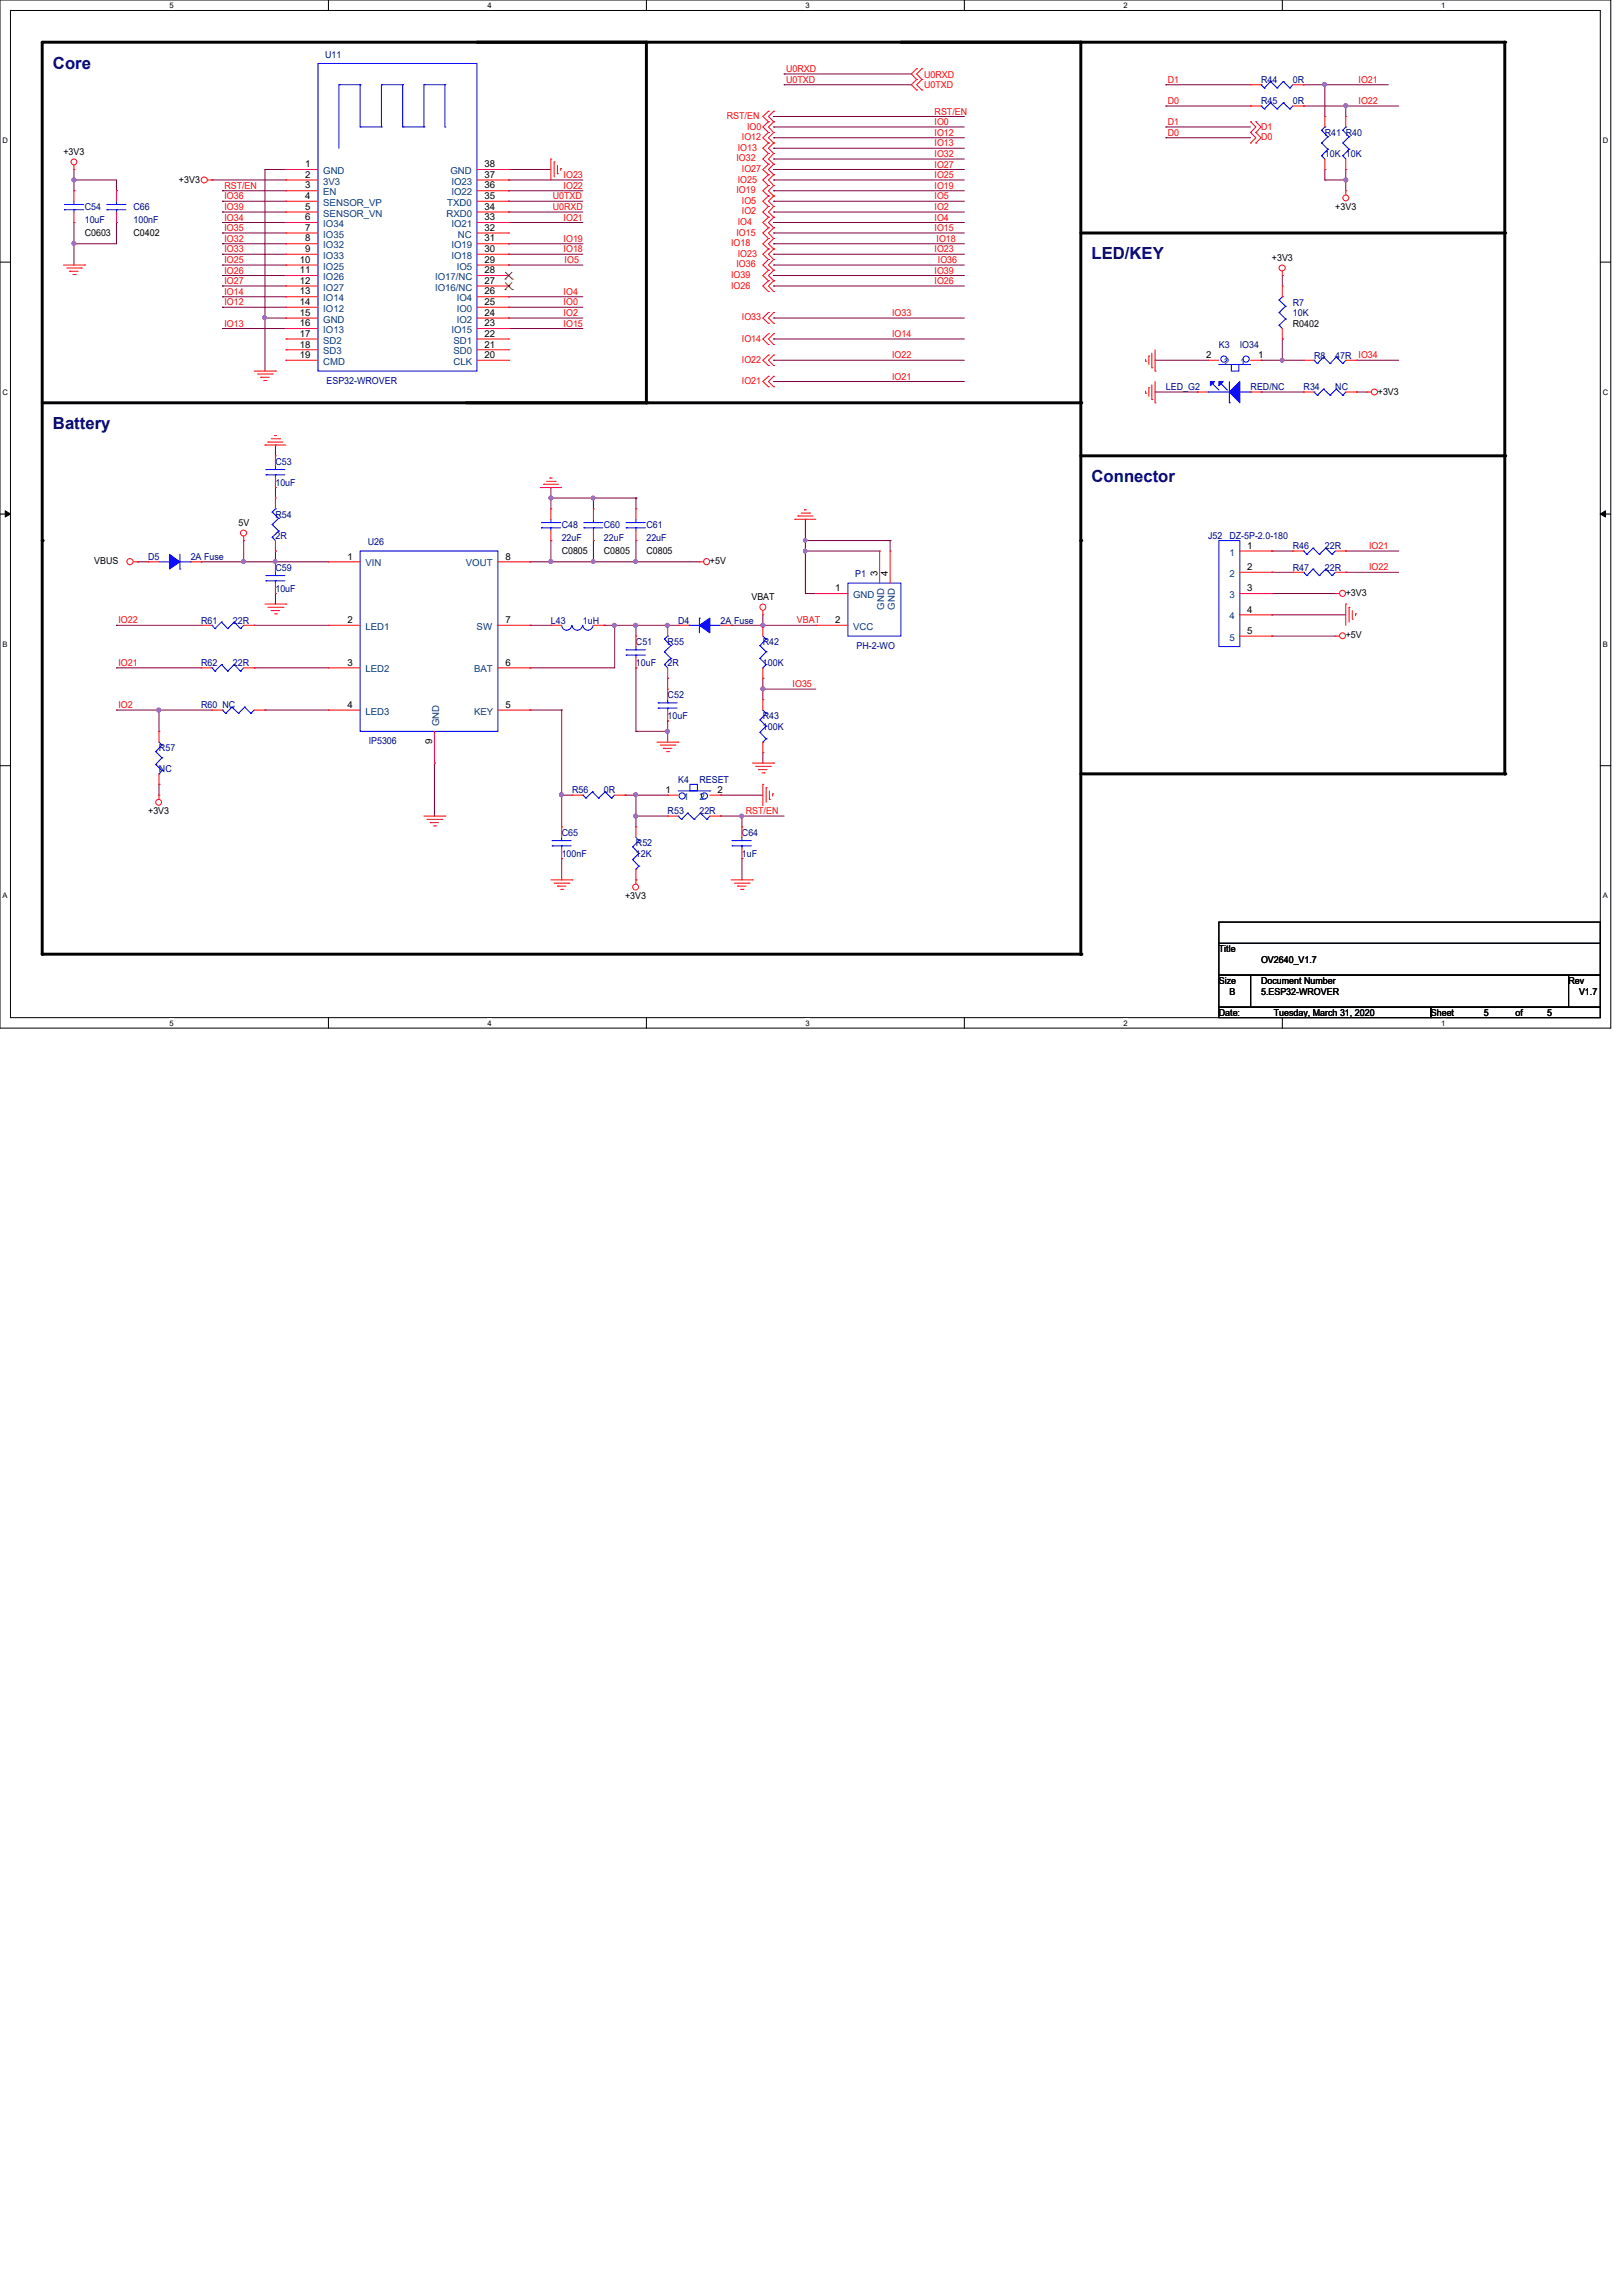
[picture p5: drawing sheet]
<svg xmlns="http://www.w3.org/2000/svg" width="210mm" height="297mm" viewBox="0 0 210 297" stroke-linecap="round" stroke-linejoin="round" font-family="sans-serif">
<defs><g id="words">
<g font-size="2.2" fill="#00007f">
<text x="6.9" y="8.9">Core</text>
<text x="141.3" y="33.6">LED/KEY</text>
<text x="6.9" y="55.5">Battery</text>
<text x="141.3" y="62.4">Connector</text>
</g>
<g font-size="1.2" fill="#00007f">
<text x="42.1" y="7.5">U11</text>
<text x="163.2" y="10.7">R44</text>
<text x="167.3" y="10.7">0R</text>
<text x="163.2" y="13.5">R45</text>
<text x="167.3" y="13.5">0R</text>
<text x="171.4" y="17.6">R41 R40</text>
<text x="171.4" y="20.3">10K 10K</text>
<text x="11" y="27.2">C54</text>
<text x="11" y="28.8">10uF</text>
<text x="17.3" y="27.2">C66</text>
<text x="17.3" y="28.8">100nF</text>
<text x="167.3" y="39.5">R7</text>
<text x="167.3" y="40.9">10K</text>
<text x="157.7" y="45">K3</text>
<text x="160.4" y="45">IO34</text>
<text x="170.1" y="46.4">R8</text>
<text x="172.8" y="46.4">47R</text>
<text x="42.2" y="49.7">ESP32-WROVER</text>
<text x="150.9" y="50.5">LED_G2</text>
<text x="161.8" y="50.5">RED/NC</text>
<text x="168.7" y="50.5">R34</text>
<text x="172.8" y="50.5">NC</text>
<text x="35.6" y="60.1">C53</text>
<text x="35.6" y="62.9">10uF</text>
<text x="35.6" y="67">R54</text>
<text x="35.6" y="69.7">2R</text>
<text x="47.6" y="70.5">U26</text>
<text x="72.7" y="68.3">C48</text>
<text x="72.7" y="70">22uF</text>
<text x="78.1" y="68.3">C60</text>
<text x="78.1" y="70">22uF</text>
<text x="83.7" y="68.3">C61</text>
<text x="83.7" y="70">22uF</text>
<text x="156.3" y="69.7">J52</text>
<text x="159.1" y="69.7">DZ-5P-2.0-180</text>
<text x="167.3" y="71.1">R46</text>
<text x="171.4" y="71.1">22R</text>
<text x="19.2" y="72.4">D5</text>
<text x="24.7" y="72.4">2A Fuse</text>
<text x="35.6" y="73.8">C59</text>
<text x="35.6" y="76.6">10uF</text>
<text x="110.7" y="74.6">P1</text>
<text x="167.3" y="73.8">R47</text>
<text x="171.4" y="73.8">22R</text>
<text x="26" y="80.7">R61</text>
<text x="30.1" y="80.7">22R</text>
<text x="71.3" y="80.7">L43</text>
<text x="75.4" y="80.7">1uH</text>
<text x="82.3" y="83.4">C51</text>
<text x="86.4" y="83.4">R55</text>
<text x="87.8" y="80.7">D4</text>
<text x="93.3" y="80.7">2A Fuse</text>
<text x="98.7" y="83.4">R42</text>
<text x="110.8" y="84">PH-2-WO</text>
<text x="26" y="86.1">R62</text>
<text x="30.1" y="86.1">22R</text>
<text x="82.3" y="86.1">10uF</text>
<text x="86.4" y="86.1">2R</text>
<text x="98.7" y="86.1">100K</text>
<text x="26" y="91.7">R60 NC</text>
<text x="86.4" y="90.3">C52</text>
<text x="86.4" y="93">10uF</text>
<text x="98.7" y="93">R43</text>
<text x="98.7" y="94.4">100K</text>
<text x="20.6" y="97.2">R57</text>
<text x="20.6" y="99.9">NC</text>
<text x="47.7" y="96.3">IP5306</text>
<text x="87.8" y="101.3">K4</text>
<text x="90.5" y="101.3">RESET</text>
<text x="74" y="102.6">R56</text>
<text x="78.1" y="102.6">0R</text>
<text x="86.4" y="105.4">R53</text>
<text x="90.5" y="105.4">22R</text>
<text x="72.7" y="108.1">C65</text>
<text x="72.7" y="110.9">100nF</text>
<text x="82.3" y="109.5">R52</text>
<text x="82.3" y="110.9">12K</text>
<text x="96" y="108.1">C64</text>
<text x="96" y="110.9">1uF</text>
</g>
<g font-size="1.2" fill="#f00">
<text x="101.7" y="10.7">U0TXD</text>
<text x="101.7" y="9.3">U0RXD</text>
<text x="119.6" y="10">U0RXD</text>
<text x="119.6" y="11.4">U0TXD</text>
<text x="151.1" y="10.7">D1</text>
<text x="175.8" y="10.7">IO21</text>
<text x="94.1" y="15.4">RST/EN</text>
<text x="96.7" y="16.8">IO0</text>
<text x="120.9" y="17.6">IO12</text>
<text x="120.9" y="16.2">IO0</text>
<text x="120.9" y="14.8">RST/EN</text>
<text x="151.1" y="13.5">D0</text>
<text x="151.1" y="16.2">D1</text>
<text x="151.1" y="17.6">D0</text>
<text x="163.2" y="16.8">D1</text>
<text x="175.8" y="13.5">IO22</text>
<text x="72.9" y="23">IO23</text>
<text x="95.3" y="20.9">IO32</text>
<text x="95.5" y="19.5">IO13</text>
<text x="95.5" y="23.6">IO25</text>
<text x="96" y="18.1">IO12</text>
<text x="96" y="22.3">IO27</text>
<text x="120.9" y="18.9">IO13</text>
<text x="120.9" y="23">IO25</text>
<text x="120.9" y="20.3">IO32</text>
<text x="120.9" y="21.7">IO27</text>
<text x="163.2" y="18.1">D0</text>
<text x="29" y="25.8">IO36</text>
<text x="29" y="24.4">RST/EN</text>
<text x="29" y="29.9">IO35</text>
<text x="29" y="28.5">IO34</text>
<text x="29" y="27.2">IO39</text>
<text x="71.5" y="27.2">U0RXD</text>
<text x="71.5" y="25.8">U0TXD</text>
<text x="72.9" y="28.5">IO21</text>
<text x="72.9" y="24.4">IO22</text>
<text x="95.3" y="25">IO19</text>
<text x="95.5" y="29.1">IO4</text>
<text x="96" y="27.7">IO2</text>
<text x="96" y="26.4">IO5</text>
<text x="120.9" y="28.5">IO4</text>
<text x="120.9" y="27.2">IO2</text>
<text x="120.9" y="29.9">IO15</text>
<text x="120.9" y="25.8">IO5</text>
<text x="120.9" y="24.4">IO19</text>
<text x="29" y="35.4">IO26</text>
<text x="29" y="34">IO25</text>
<text x="29" y="32.6">IO33</text>
<text x="29" y="31.3">IO32</text>
<text x="72.9" y="31.3">IO19</text>
<text x="72.9" y="32.6">IO18</text>
<text x="73.1" y="34">IO5</text>
<text x="94.6" y="31.8">IO18</text>
<text x="94.6" y="36">IO39</text>
<text x="95.3" y="30.5">IO15</text>
<text x="95.3" y="34.6">IO36</text>
<text x="95.5" y="33.2">IO23</text>
<text x="120.9" y="32.6">IO23</text>
<text x="120.9" y="35.4">IO39</text>
<text x="121.2" y="31.3">IO18</text>
<text x="121.4" y="34">IO36</text>
<text x="29" y="36.7">IO27</text>
<text x="29" y="38.1">IO14</text>
<text x="29" y="39.5">IO12</text>
<text x="72.9" y="39.5">IO0</text>
<text x="72.9" y="38.1">IO4</text>
<text x="72.9" y="40.9">IO2</text>
<text x="94.6" y="37.3">IO26</text>
<text x="96" y="41.4">IO33</text>
<text x="115.4" y="40.9">IO33</text>
<text x="120.9" y="36.7">IO26</text>
<text x="29" y="42.2">IO13</text>
<text x="72.9" y="42.2">IO15</text>
<text x="96" y="44.2">IO14</text>
<text x="96" y="46.9">IO22</text>
<text x="115.4" y="43.6">IO14</text>
<text x="115.4" y="46.4">IO22</text>
<text x="175.8" y="46.4">IO34</text>
<text x="96" y="49.7">IO21</text>
<text x="115.4" y="49.1">IO21</text>
<text x="177.2" y="71">IO21</text>
<text x="177.2" y="73.8">IO22</text>
<text x="15.3" y="80.6">IO22</text>
<text x="103.1" y="80.6">VBAT</text>
<text x="15.3" y="86.1">IO21</text>
<text x="102.6" y="88.9">IO35</text>
<text x="15.3" y="91.6">IO2</text>
<text x="96.5" y="105.3">RST/EN</text>
</g>
<g font-size="1.2">
<text x="8.2" y="20.1">+3V3</text>
<text x="23.2" y="23.6">+3V3</text>
<text x="39.5" y="21.6">1</text>
<text x="39.5" y="23">2</text>
<text x="62.7" y="21.6">38</text>
<text x="62.7" y="23">37</text>
<text x="39.5" y="24.4">3</text>
<text x="39.5" y="25.7">4</text>
<text x="39.5" y="27.1">5</text>
<text x="39.5" y="28.5">6</text>
<text x="39.5" y="29.8">7</text>
<text x="62.7" y="24.4">36</text>
<text x="62.7" y="25.7">35</text>
<text x="62.7" y="27.1">34</text>
<text x="62.7" y="28.5">33</text>
<text x="62.7" y="29.8">32</text>
<text x="172.8" y="27.2">+3V3</text>
<text x="11" y="30.5">C0603</text>
<text x="17.3" y="30.5">C0402</text>
<text x="38.8" y="34">10</text>
<text x="38.8" y="35.3">11</text>
<text x="39.5" y="31.2">8</text>
<text x="39.5" y="32.6">9</text>
<text x="62.7" y="31.2">31</text>
<text x="62.7" y="32.6">30</text>
<text x="62.7" y="34">29</text>
<text x="62.7" y="35.3">28</text>
<text x="164.6" y="33.8">+3V3</text>
<text x="38.8" y="36.7">12</text>
<text x="38.8" y="38.1">13</text>
<text x="38.8" y="39.5">14</text>
<text x="38.8" y="40.9">15</text>
<text x="62.7" y="36.7">27</text>
<text x="62.7" y="38.1">26</text>
<text x="62.7" y="39.5">25</text>
<text x="62.7" y="40.9">24</text>
<text x="38.8" y="42.2">16</text>
<text x="38.8" y="43.6">17</text>
<text x="38.8" y="45">18</text>
<text x="38.8" y="46.3">19</text>
<text x="62.7" y="43.6">22</text>
<text x="62.7" y="45">21</text>
<text x="62.7" y="46.3">20</text>
<text x="62.7" y="42.2">23</text>
<text x="156.1" y="46.3">2</text>
<text x="162.8" y="46.3">1</text>
<text x="167.3" y="42.3">R0402</text>
<text x="178.3" y="51.1">+3V3</text>
<text x="30.9" y="68.1">5V</text>
<text x="72.7" y="71.6">C0805</text>
<text x="78.1" y="71.6">C0805</text>
<text x="83.7" y="71.6">C0805</text>
<text x="161.4" y="71">1</text>
<text x="12.2" y="73">VBUS</text>
<text x="45" y="72.4">1</text>
<text x="65.4" y="72.4">8</text>
<text x="91.9" y="73">+5V</text>
<text x="97.2" y="77.7">VBAT</text>
<text x="108.1" y="76.5">1</text>
<text x="113.5" y="74.5" transform="rotate(-90 113.5 74.5)">3</text>
<text x="114.9" y="74.5" transform="rotate(-90 114.9 74.5)">4</text>
<text x="161.4" y="73.7">2</text>
<text x="161.4" y="76.5">3</text>
<text x="174.2" y="77.1">+3V3</text>
<text x="45" y="80.6">2</text>
<text x="65.4" y="80.6">7</text>
<text x="108.1" y="80.6">2</text>
<text x="161.4" y="79.2">4</text>
<text x="161.4" y="82">5</text>
<text x="174.2" y="82.6">+5V</text>
<text x="45" y="86.1">3</text>
<text x="65.4" y="86.1">6</text>
<text x="45" y="91.6">4</text>
<text x="65.4" y="91.6">5</text>
<text x="55.9" y="96.3" transform="rotate(-90 55.9 96.3)">9</text>
<text x="19.2" y="105.4">+3V3</text>
<text x="86.1" y="102.6">1</text>
<text x="92.8" y="102.6">2</text>
<text x="80.9" y="116.3">+3V3</text>
<text x="157.7" y="123.2">Title</text>
<text x="163.2" y="124.6">OV2640_V1.7</text>
<text x="157.7" y="127.3">Size</text>
<text x="157.7" y="131.4">Date:</text>
<text x="159.1" y="128.7">B</text>
<text x="163.2" y="127.3">Document Number</text>
<text x="163.2" y="128.7">5.ESP32-WROVER</text>
<text x="164.8" y="131.4">Tuesday, March 31, 2020</text>
<text x="185.2" y="131.4">Sheet</text>
<text x="192" y="131.4">5</text>
<text x="196.1" y="131.4">of</text>
<text x="200.2" y="131.4">5</text>
<text x="203" y="127.3">Rev</text>
<text x="204.3" y="128.7">V1.7</text>
</g>
<g font-size="1.2" fill="#003f7f">
<text x="41.8" y="22.5">GND</text>
<text x="41.8" y="23.9">3V3</text>
<text x="58.3" y="22.5">GND</text>
<text x="58.4" y="23.9">IO23</text>
<text x="41.8" y="25.3">EN</text>
<text x="41.8" y="26.6">SENSOR_VP</text>
<text x="41.8" y="28">SENSOR_VN</text>
<text x="41.8" y="29.4">IO34</text>
<text x="57.8" y="28">RXD0</text>
<text x="57.9" y="26.6">TXD0</text>
<text x="58.4" y="25.3">IO22</text>
<text x="58.4" y="29.4">IO21</text>
<text x="41.8" y="30.7">IO35</text>
<text x="41.8" y="32.1">IO32</text>
<text x="41.8" y="33.5">IO33</text>
<text x="41.8" y="34.9">IO25</text>
<text x="58.4" y="32.1">IO19</text>
<text x="58.4" y="33.5">IO18</text>
<text x="59.1" y="34.9">IO5</text>
<text x="59.3" y="30.7">NC</text>
<text x="41.8" y="36.2">IO26</text>
<text x="41.8" y="37.6">IO27</text>
<text x="41.8" y="39">IO14</text>
<text x="41.8" y="40.3">IO12</text>
<text x="41.8" y="41.7">GND</text>
<text x="56.3" y="36.2">IO17/NC</text>
<text x="56.3" y="37.6">IO16/NC</text>
<text x="59.1" y="39">IO4</text>
<text x="59.1" y="40.3">IO0</text>
<text x="59.1" y="41.7">IO2</text>
<text x="41.8" y="43.1">IO13</text>
<text x="41.8" y="44.5">SD2</text>
<text x="41.8" y="45.8">SD3</text>
<text x="41.8" y="47.2">CMD</text>
<text x="58.4" y="43.1">IO15</text>
<text x="58.7" y="44.5">SD1</text>
<text x="58.7" y="45.8">SD0</text>
<text x="58.7" y="47.2">CLK</text>
<text x="158.4" y="47.2">2</text>
<text x="160.5" y="47.2">1</text>
<text x="159.1" y="71.9">1</text>
<text x="47.3" y="73.3">VIN</text>
<text x="60.3" y="73.3">VOUT</text>
<text x="110.4" y="77.4">GND</text>
<text x="159.1" y="74.6">2</text>
<text x="159.1" y="77.4">3</text>
<text x="47.3" y="81.5">LED1</text>
<text x="61.7" y="81.5">SW</text>
<text x="110.4" y="81.5">VCC</text>
<text x="114.4" y="78.9" transform="rotate(-90 114.4 78.9)">GND</text>
<text x="115.8" y="78.9" transform="rotate(-90 115.8 78.9)">GND</text>
<text x="159.1" y="80.1">4</text>
<text x="159.1" y="82.9">5</text>
<text x="47.3" y="87">LED2</text>
<text x="61.3" y="87">BAT</text>
<text x="47.3" y="92.5">LED3</text>
<text x="56.8" y="93.9" transform="rotate(-90 56.8 93.9)">GND</text>
<text x="61.3" y="92.5">KEY</text>
<text x="88.4" y="103.5">1</text>
<text x="90.5" y="103.5">2</text>
</g>
<g font-size="1">
<text x="21.9" y="1">5</text>
<text x="63.1" y="1">4</text>
<text x="104.2" y="1">3</text>
<text x="145.4" y="1">2</text>
<text x="186.5" y="1">1</text>
<text x=".3" y="18.5">D</text>
<text x="207.4" y="18.5">D</text>
<text x=".3" y="51.1">C</text>
<text x="207.4" y="51.1">C</text>
<text x=".3" y="83.7">B</text>
<text x="207.4" y="83.7">B</text>
<text x=".3" y="116.2">A</text>
<text x="207.4" y="116.2">A</text>
<text x="21.9" y="132.7">5</text>
<text x="63.1" y="132.7">4</text>
<text x="104.2" y="132.7">3</text>
<text x="145.4" y="132.7">2</text>
<text x="186.5" y="132.7">1</text>
</g>
</g></defs>
<path d="M0 0h208.4v133h-208.4zM1.4 1.4h205.7v130.3h-205.7z" fill="none" stroke="#000" stroke-width=".13"/>
<g fill="#fff">
<path d="M21.9 .1h.6v1.1h-.6z"/>
<path d="M21.9 131.8h.6v1.1h-.6z"/>
</g>
<path d="M42.5 0v1.4M42.5 131.7v1.3" fill="none" stroke="#000" stroke-width=".13"/>
<g fill="#fff">
<path d="M63.1 .1h.5v1.1h-.5z"/>
<path d="M63.1 131.8h.5v1.1h-.5z"/>
</g>
<path d="M83.7 0v1.4M83.7 131.7v1.3" fill="none" stroke="#000" stroke-width=".13"/>
<g fill="#fff">
<path d="M104.2 .1h.6v1.1h-.6z"/>
<path d="M104.2 131.8h.6v1.1h-.6z"/>
</g>
<path d="M124.8 0v1.4M124.8 131.7v1.3" fill="none" stroke="#000" stroke-width=".13"/>
<g fill="#fff">
<path d="M145.4 .1h.5v1.1h-.5z"/>
<path d="M145.4 131.8h.5v1.1h-.5z"/>
</g>
<path d="M165.9 0v1.4M165.9 131.7v1.3" fill="none" stroke="#000" stroke-width=".13"/>
<g fill="#fff">
<path d="M186.5 .1h.6v1.1h-.6z"/>
<path d="M186.5 131.8h.6v1.1h-.6z"/>
<path d="M.3 17.6h.8v1.1h-.8z"/>
<path d="M207.4 17.6h.8v1.1h-.8z"/>
<path d="M.3 50.2h.8v1.1h-.8z"/>
<path d="M207.4 50.2h.8v1.1h-.8z"/>
</g>
<path d="M0 33.9h1.4M207.1 33.9h1.3" fill="none" stroke="#000" stroke-width=".13"/>
<g fill="#fff">
<path d="M.3 82.8h.7v1.1h-.7z"/>
<path d="M207.4 82.8h.7v1.1h-.7z"/>
</g>
<path d="M0 66.5h1.4M.7 66.1l.7 .4-.7 .4zM207.1 66.5l.7-.4v.8zM207.1 66.5h1.3" fill="none" stroke="#000" stroke-width=".13"/>
<path d="M.7 66.1l.7 .4-.7 .4zM207.1 66.5l.7-.4v.8z" fill="#000"/>
<g fill="#fff">
<path d="M.3 115.3h.7v1.1h-.7z"/>
<path d="M207.4 115.3h.7v1.1h-.7z"/>
</g>
<path d="M0 99.1h1.4M207.1 99.1h1.3" fill="none" stroke="#000" stroke-width=".13"/>
<path d="M83.7 5.5v46.6M139.9 5.5v117.9h-134.4v-117.9h189.2v94.6h-54.8M139.9 30.1h54.8M5.5 52.1h134.4M139.9 59h54.8" fill="none" stroke="#000" stroke-width=".38"/>
<g fill="#000">
<circle cx="83.7" cy="5.5" r=".19"/>
<circle cx="139.9" cy="5.5" r=".19"/>
<circle cx="194.7" cy="5.5" r=".19"/>
<circle cx="194.7" cy="30.1" r=".19"/>
<circle cx="83.7" cy="52.1" r=".19"/>
<circle cx="139.9" cy="52.1" r=".19"/>
<circle cx="194.7" cy="59" r=".19"/>
<circle cx="5.5" cy="69.9" r=".19"/>
<circle cx="139.9" cy="69.9" r=".19"/>
<circle cx="194.7" cy="100.1" r=".19"/>
<circle cx="5.5" cy="123.4" r=".19"/>
<circle cx="139.9" cy="123.4" r=".19"/>
</g>
<g fill="none" stroke="#7f003f" stroke-width=".13">
<path d="M101.5 11h.1M101.5 9.6h.1M101.5 11h16.4M101.5 9.6h16.4M165.9 35.6h.1M165.9 35.6v1.4M163.2 46.6h.1M163.2 46.6h5.5M165.9 43.9h.1M165.9 46.6h.1M165.9 43.9v2.7M175.6 46.6h.1"/>
<path d="M175.6 46.6h5.4"/>
</g>
<path d="M165.8 46.4h.1l.2 .1v.3l-.2 .1-.1-.1z" fill-rule="evenodd" fill="#f0f"/>
<path d="M165.8 46.4h.1l.2 .1v.3l-.2 .1-.1-.1z" fill="none" stroke="#f0f" stroke-width=".13"/>
<path d="M149.5 46.6h.1M149.5 46.6h6.8M98.7 80.9h.1M98.7 80.9h6.9" fill="none" stroke="#7f003f" stroke-width=".13"/>
<circle cx="98.7" cy="80.9" r=".26" fill="#f0f"/>
<circle cx="98.7" cy="80.9" r=".26" fill="none" stroke="#f0f" stroke-width=".13"/>
<path d="M86.4 80.9h.1M86.4 80.9h1.4M94.6 80.9h.1M94.6 80.9h4.1" fill="none" stroke="#7f003f" stroke-width=".13"/>
<circle cx="86.4" cy="80.9" r=".26" fill="#f0f"/>
<circle cx="86.4" cy="80.9" r=".26" fill="none" stroke="#f0f" stroke-width=".13"/>
<path d="M82.3 105.6h.1M82.3 105.6h4.1" fill="none" stroke="#7f003f" stroke-width=".13"/>
<circle cx="82.3" cy="105.6" r=".26" fill="#f0f"/>
<circle cx="82.3" cy="105.6" r=".26" fill="none" stroke="#f0f" stroke-width=".13"/>
<path d="M82.3 102.9h.1M82.3 102.9v2.7M82.3 102.9h4.1" fill="none" stroke="#7f003f" stroke-width=".13"/>
<circle cx="82.3" cy="102.8" r=".26" fill="#f0f"/>
<circle cx="82.3" cy="102.8" r=".26" fill="none" stroke="#f0f" stroke-width=".13"/>
<path d="M82.3 105.6h.1M82.3 105.6v1.4M96 105.6h.1M96 105.6h5.5" fill="none" stroke="#7f003f" stroke-width=".13"/>
<circle cx="96" cy="105.6" r=".26" fill="#f0f"/>
<circle cx="96" cy="105.6" r=".26" fill="none" stroke="#f0f" stroke-width=".13"/>
<path d="M72.7 111.1h.1M72.7 102.9h.1M72.7 102.9v4.1M72.7 111.1v2.7" fill="none" stroke="#7f003f" stroke-width=".13"/>
<circle cx="72.6" cy="102.8" r=".26" fill="#f0f"/>
<circle cx="72.6" cy="102.8" r=".26" fill="none" stroke="#f0f" stroke-width=".13"/>
<g fill="none" stroke="#7f003f" stroke-width=".13">
<path d="M35.6 76.8h.1M35.6 76.8v1.3M68.6 72.7h.1M71.3 69.9h.1M71.3 64.4h.1M71.3 63.1h.1M71.3 69.9v2.8h-2.7M71.3 63.1v2.7M76.8 69.9h.1M76.8 64.4h.1M76.8 64.4v1.4M76.8 69.9v2.8"/>
<path d="M56.2 98.7h.1M56.2 98.7v6.9M68.6 80.9h.1M68.6 86.4h.1M68.6 80.9h2.7M79.5 80.9h.1M79.5 80.9h2.8M79.5 80.9v5.5h-10.9M82.3 80.9h.1M82.3 86.4h.1M82.3 80.9v1.4M82.3 86.4v8.2"/>
<path d="M86.4 94.6h.1M86.4 87.8h.1M86.4 87.8v1.4M86.4 94.6v1.4"/>
</g>
<circle cx="79.5" cy="80.9" r=".26" fill="#f0f"/>
<circle cx="79.5" cy="80.9" r=".26" fill="none" stroke="#f0f" stroke-width=".13"/>
<path d="M35.6 72.7h.1M35.6 72.7h6.9M68.6 91.9h.1M68.6 91.9h4.1M72.7 91.9h.1M72.7 91.9v11M78.1 80.9h.1M78.1 80.9h1.4M72.7 102.9h.1M72.7 102.9h1.3M93.3 102.9h.1M93.3 102.9h5.4" fill="none" stroke="#7f003f" stroke-width=".13"/>
<path d="M35.4 72.5l.2-.1 .2 .1v.3l-.2 .1-.2-.1z" fill-rule="evenodd" fill="#f0f"/>
<path d="M35.4 72.5l.2-.1 .2 .1v.3l-.2 .1-.2-.1z" fill="none" stroke="#f0f" stroke-width=".13"/>
<path d="M86.4 93.3h.1M86.4 93.3v1.3" fill="none" stroke="#7f003f" stroke-width=".13"/>
<circle cx="86.4" cy="94.6" r=".26" fill="#f0f"/>
<circle cx="86.4" cy="94.6" r=".26" fill="none" stroke="#f0f" stroke-width=".13"/>
<path d="M71.3 72.7h.1M71.3 72.7h5.5" fill="none" stroke="#7f003f" stroke-width=".13"/>
<circle cx="71.3" cy="72.6" r=".26" fill="#f0f"/>
<circle cx="71.3" cy="72.6" r=".26" fill="none" stroke="#f0f" stroke-width=".13"/>
<path d="M82.3 72.7h.1M82.3 72.7h8.2" fill="none" stroke="#7f003f" stroke-width=".13"/>
<circle cx="82.3" cy="72.6" r=".26" fill="#f0f"/>
<circle cx="82.3" cy="72.6" r=".26" fill="none" stroke="#f0f" stroke-width=".13"/>
<path d="M98.7 89.2h.1M98.7 89.2v1.3M98.7 89.2h6.9" fill="none" stroke="#7f003f" stroke-width=".13"/>
<circle cx="98.7" cy="89.1" r=".26" fill="#f0f"/>
<circle cx="98.7" cy="89.1" r=".26" fill="none" stroke="#f0f" stroke-width=".13"/>
<g fill="none" stroke="#7f003f" stroke-width=".13">
<path d="M149.5 50.7h.1M149.5 50.7h5.5M163.2 50.7h.1M163.2 50.7h5.5M175.6 50.7h.1M175.6 50.7h1.3M82.3 69.9h.1M82.3 69.9v2.8M104.2 71.3h.1M104.2 69.9h.1M104.2 71.3h9.6M104.2 69.9v1.4"/>
<path d="M104.2 69.9h11M115.2 69.9h.1M115.2 69.9v1.4M98.7 97.4h.1M98.7 97.4v1.3"/>
</g>
<path d="M104 69.7h.4v.2v.2h-.2h-.2z" fill-rule="evenodd" fill="#f0f"/>
<path d="M104 69.7h.4v.2v.2h-.2h-.2z" fill="none" stroke="#f0f" stroke-width=".13"/>
<path d="M104.2 67.2h.1M104.2 76.8h.1M104.2 71.3h.1M104.2 67.2v2.7M104.2 71.3v5.5M104.2 76.8h1.4" fill="none" stroke="#7f003f" stroke-width=".13"/>
<path d="M104 71.1l.2-.1 .2 .1v.4h-.2h-.2z" fill-rule="evenodd" fill="#f0f"/>
<path d="M104 71.1l.2-.1 .2 .1v.4h-.2h-.2z" fill="none" stroke="#f0f" stroke-width=".13"/>
<g fill="none" stroke="#7f003f" stroke-width=".13">
<path d="M17.8 72.7h.1M17.8 72.7h1.4M26 72.7h.1M31.5 69.9h.1M31.5 69.9v2.8h-5.5M76.8 72.7h.1M76.8 72.7h5.5M80.9 102.9h.1M80.9 102.9h1.4M93.3 105.6h.1M93.3 105.6h2.7M96 105.6h.1"/>
<path d="M96 111.1h.1M96 105.6v1.4M96 111.1v2.7"/>
</g>
<path d="M76.6 72.5l.2-.1 .2 .1-.1 .3-.1 .1-.2-.1z" fill-rule="evenodd" fill="#f0f"/>
<path d="M76.6 72.5l.2-.1 .2 .1-.1 .3-.1 .1-.2-.1z" fill="none" stroke="#f0f" stroke-width=".13"/>
<path d="M82.3 80.9h.1M82.3 80.9h4.1" fill="none" stroke="#7f003f" stroke-width=".13"/>
<circle cx="82.3" cy="80.9" r=".26" fill="#f0f"/>
<circle cx="82.3" cy="80.9" r=".26" fill="none" stroke="#f0f" stroke-width=".13"/>
<path d="M65.8 21.9h.1M65.8 21.9h5.5M34.3 41.1h.1M34.3 41.1h2.7M82.3 64.4h.1M82.3 64.4v1.4" fill="none" stroke="#7f003f" stroke-width=".13"/>
<circle cx="34.2" cy="41.1" r=".26" fill="#f0f"/>
<circle cx="34.2" cy="41.1" r=".26" fill="none" stroke="#f0f" stroke-width=".13"/>
<g fill="none" stroke="#7f003f" stroke-width=".13">
<path d="M27.4 23.3h.1M27.4 23.3h9.6M28.8 26h.1M28.8 24.7h.1M28.8 37h.1M28.8 35.6h.1M28.8 34.3h.1M28.8 30.1h.1M28.8 28.8h.1M28.8 38.4h.1M28.8 26h8.2M28.8 24.7h8.2"/>
<path d="M28.8 28.8h8.2M28.8 37h8.2M28.8 35.6h8.2M28.8 34.3h8.2M28.8 38.4h8.2M28.8 30.1h8.2M34.3 21.9h.1M34.3 21.9h2.7M65.8 28.8h.1M65.8 24.7h.1M65.8 31.5h.1M65.8 39.8h.1"/>
<path d="M65.8 38.4h.1M65.8 32.9h.1M65.8 23.3h.1M65.8 34.3h.1M65.8 27.4h.1M65.8 26h.1M65.8 23.3h9.6M65.8 26h9.6M65.8 24.7h9.6M65.8 28.8h9.6M65.8 34.3h9.6M65.8 31.5h9.6"/>
<path d="M65.8 39.8h9.6M65.8 38.4h9.6M65.8 32.9h9.6M65.8 27.4h9.6M171.4 21.9h.1M171.4 23.3h.1M171.4 23.3h2.8M171.4 21.9v1.4M174.2 23.3h.1M174.2 23.3v1.4M28.8 42.5h.1M28.8 42.5h8.2"/>
<path d="M65.8 42.5h.1M65.8 41.1h.1M65.8 42.5h9.6M65.8 41.1h9.6M100.1 41.1h.1M100.1 43.9h.1M100.1 41.1h24.7M100.1 43.9h24.7"/>
</g>
<circle cx="174.2" cy="23.3" r=".26" fill="#f0f"/>
<circle cx="174.2" cy="23.3" r=".26" fill="none" stroke="#f0f" stroke-width=".13"/>
<path d="M168.7 13.7h.1M168.7 13.7h5.5M171.4 11h.1M171.4 11v4.1M174.2 13.7h.1M174.2 13.7v1.4M174.2 21.9h.1M174.2 21.9v1.4" fill="none" stroke="#7f003f" stroke-width=".13"/>
<circle cx="171.4" cy="10.9" r=".26" fill="#f0f"/>
<circle cx="171.4" cy="10.9" r=".26" fill="none" stroke="#f0f" stroke-width=".13"/>
<path d="M171.4 11h.1M171.4 11h8.3M174.2 13.7h.1M174.2 13.7h6.8" fill="none" stroke="#7f003f" stroke-width=".13"/>
<circle cx="174.2" cy="13.7" r=".26" fill="#f0f"/>
<circle cx="174.2" cy="13.7" r=".26" fill="none" stroke="#f0f" stroke-width=".13"/>
<g fill="none" stroke="#7f003f" stroke-width=".13">
<path d="M150.9 11h.1M150.9 13.7h.1M150.9 16.4h.1M150.9 17.8h.1M150.9 11h10.9M150.9 13.7h10.9M150.9 16.4h10.9M150.9 17.8h10.9M9.6 31.5h.1M9.6 31.5v2.8M28.8 39.8h.1M28.8 32.9h.1"/>
<path d="M28.8 31.5h.1M28.8 39.8h8.2M28.8 32.9h8.2M28.8 31.5h8.2"/>
</g>
<circle cx="9.6" cy="31.5" r=".26" fill="#f0f"/>
<circle cx="9.6" cy="31.5" r=".26" fill="none" stroke="#f0f" stroke-width=".13"/>
<path d="M9.6 31.5h.1M9.6 24.7h.1M9.6 23.3h.1M9.6 23.3h5.5v1.4M9.6 23.3v1.4M15.1 28.8h.1M15.1 24.7h.1M15.1 28.8v2.7h-5.5" fill="none" stroke="#7f003f" stroke-width=".13"/>
<circle cx="9.6" cy="23.3" r=".26" fill="#f0f"/>
<circle cx="9.6" cy="23.3" r=".26" fill="none" stroke="#f0f" stroke-width=".13"/>
<g fill="none" stroke="#7f003f" stroke-width=".13">
<path d="M100.1 19.2h.1M100.1 17.8h.1M100.1 16.4h.1M100.1 15.1h.1M100.1 19.2h24.7M100.1 17.8h24.7M100.1 16.4h24.7M100.1 15.1h24.7M9.6 28.8h.1M9.6 23.3h.1M9.6 21.9v1.4M9.6 28.8v2.7"/>
<path d="M28.8 27.4h.1M28.8 27.4h8.2M100.1 23.3h.1M100.1 20.6h.1M100.1 21.9h.1M100.1 28.8h.1M100.1 27.4h.1M100.1 30.1h.1M100.1 32.9h.1M100.1 34.3h.1M100.1 31.5h.1M100.1 35.6h.1"/>
<path d="M100.1 37h.1M100.1 26h.1M100.1 24.7h.1M100.1 23.3h24.7M100.1 20.6h24.7M100.1 21.9h24.7M100.1 28.8h24.7M100.1 27.4h24.7M100.1 30.1h24.7M100.1 32.9h24.7M100.1 34.3h24.7M100.1 31.5h24.7"/>
<path d="M100.1 35.6h24.7M100.1 37h24.7M100.1 26h24.7M100.1 24.7h24.7M100.1 49.4h.1M100.1 46.6h.1M100.1 49.4h24.7M100.1 46.6h24.7M164.6 79.5h.1M164.6 71.3h.1M164.6 74h.1M164.6 76.8h.1"/>
<path d="M164.6 79.5h9.6M164.6 71.3h2.7M164.6 74h2.7M164.6 76.8h8.2M174.2 71.3h.1M174.2 74h.1M174.2 71.3h6.8M174.2 74h6.8M15.1 91.9h.1M15.1 91.9h12.3M20.6 91.9h.1M20.6 91.9v2.7"/>
<path d="M34.3 91.9h.1M34.3 91.9h8.2M164.6 82.3h.1M164.6 82.3h8.2M20.6 101.5h.1M20.6 101.5v1.4"/>
</g>
<circle cx="20.5" cy="91.9" r=".26" fill="#f0f"/>
<circle cx="20.5" cy="91.9" r=".26" fill="none" stroke="#f0f" stroke-width=".13"/>
<path d="M35.6 57.6h.1M35.6 57.6v1.4M31.5 72.7h.1M35.6 63.1h.1M35.6 71.3h.1M35.6 63.1v1.3M35.6 71.3v1.4h-4.1" fill="none" stroke="#7f003f" stroke-width=".13"/>
<circle cx="31.5" cy="72.6" r=".26" fill="#f0f"/>
<circle cx="31.5" cy="72.6" r=".26" fill="none" stroke="#f0f" stroke-width=".13"/>
<g fill="none" stroke="#7f003f" stroke-width=".13">
<path d="M168.7 11h.1M168.7 11h2.7M34.3 21.9h.1M34.3 21.9v26.1M34.3 41.1h.1M76.8 64.4h5.5M82.3 64.4h.1M98.7 79.5v1.4M15.1 80.9h.1M15.1 86.4h.1M15.1 80.9h10.9M15.1 86.4h10.9"/>
<path d="M32.9 80.9h.1M32.9 86.4h.1M32.9 80.9h9.6M32.9 86.4h9.6M82.3 94.6h.1M82.3 94.6h4.1M98.7 80.9h.1M98.7 87.8h.1M98.7 87.8v1.4"/>
</g>
<path d="M76.6 64.2h.2l.2 .1-.1 .3-.1 .1-.2-.1z" fill-rule="evenodd" fill="#f0f"/>
<path d="M76.6 64.2h.2l.2 .1-.1 .3-.1 .1-.2-.1z" fill="none" stroke="#f0f" stroke-width=".13"/>
<path d="M71.3 64.4h5.5M76.8 64.4h.1" fill="none" stroke="#7f003f" stroke-width=".13"/>
<circle cx="71.3" cy="64.4" r=".26" fill="#f0f"/>
<circle cx="71.3" cy="64.4" r=".26" fill="none" stroke="#f0f" stroke-width=".13"/>
<g fill="none" stroke="#f00" stroke-width=".13">
<path d="M99.4 15.7h.1M99.4 17.1h.1M99.4 14.4h.1M99.4 18.5h.1M99.4 19.9h.1M99.4 15.7l-.7 .7 .7 .7M99.4 14.4l-.7 .7 .7 .6M99.4 17.1l-.7 .7 .7 .7M99.4 19.9l-.7 .7 .7 .7M99.4 18.5l-.7 .7 .7 .7M100.1 15.7h.1M100.1 17.1h.1"/>
<path d="M100.1 14.4h.1M100.1 18.5h.1M100.1 19.9h.1M100.1 15.7l-.7 .7 .7 .7M100.1 14.4l-.7 .7 .7 .6M100.1 17.1l-.7 .7 .7 .7M100.1 19.9l-.7 .7 .7 .7M100.1 18.5l-.7 .7 .7 .7M118.6 8.9h.1M118.6 10.3h.1M118.6 11.6h.1M118.6 8.9l-.7 .7 .7 .7"/>
<path d="M118.6 10.3l-.7 .7 .7 .6M119.3 10.3h.1M119.3 8.9h.1M119.3 11.6h.1M119.3 8.9l-.7 .7 .7 .7M119.3 10.3l-.7 .7 .7 .6M161.8 17.1h.1M161.8 15.7h.1M161.8 18.5h.1M161.8 13.7h.1M161.8 15.7l.7 .7-.7 .7M161.8 17.1l.7 .7-.7 .7"/>
<path d="M161.8 13.7h1.4M162.5 17.1h.1M162.5 15.7h.1M162.5 18.5h.1M162.5 15.7l.7 .7-.7 .7M162.5 17.1l.7 .7-.7 .7M167.3 13.7h1.4M168.7 13.7h.1M8.2 34.3h2.8M8.6 34.7h1.9M9 35.1h.1M9 35.1h1.1"/>
<path d="M9.4 35.5h.3M9.6 21.9h.1M9.6 21.4v.5M9.7 35.5h.1M10.5 34.7h.1M11 34.3h.1M26.9 23.3h.5M27.4 23.3h.1M71.3 20.6h.1M71.3 20.6v2.7M71.7 21h.1M71.7 21v1.9"/>
<path d="M72.1 22.5h.1M72.1 21.4v1.1M72.6 21.8h.1M72.6 21.8v.3M99.4 26.7h.1M99.4 28.1h.1M99.4 21.3h.1M99.4 22.6h.1M99.4 24h.1M99.4 25.4h.1M99.4 29.5h.1M99.4 30.9h.1"/>
<path d="M99.4 32.2h.1M99.4 33.6h.1M99.4 35h.1M99.4 36.3h.1M99.4 37.7h.1M99.4 26.7l-.7 .7 .7 .7M99.4 21.3l-.7 .6 .7 .7M99.4 24l-.7 .7 .7 .7M99.4 22.6l-.7 .7 .7 .7M99.4 25.4l-.7 .6 .7 .7M99.4 29.5l-.7 .6 .7 .8M99.4 28.1l-.7 .7 .7 .7"/>
<path d="M99.4 30.9l-.7 .6 .7 .7M99.4 33.6l-.7 .7 .7 .7M99.4 32.2l-.7 .7 .7 .7M99.4 35l-.7 .6 .7 .7M99.4 36.3l-.7 .7 .7 .7M100.1 26.7h.1M100.1 28.1h.1M100.1 21.3h.1M100.1 22.6h.1M100.1 24h.1M100.1 25.4h.1M100.1 29.5h.1"/>
<path d="M100.1 30.9h.1M100.1 32.2h.1M100.1 33.6h.1M100.1 35h.1M100.1 36.3h.1M100.1 37.7h.1M100.1 26.7l-.7 .7 .7 .7M100.1 21.3l-.7 .6 .7 .7M100.1 24l-.7 .7 .7 .7M100.1 22.6l-.7 .7 .7 .7M100.1 25.4l-.7 .6 .7 .7M100.1 29.5l-.7 .6 .7 .8"/>
<path d="M100.1 28.1l-.7 .7 .7 .7M100.1 30.9l-.7 .6 .7 .7M100.1 33.6l-.7 .7 .7 .7M100.1 32.2l-.7 .7 .7 .7M100.1 35l-.7 .6 .7 .7M100.1 36.3l-.7 .7 .7 .7M165.9 35.6h.1M165.9 35.1v.5M174.2 24.7h.1M174.2 24.7v.5M32.9 48h2.7M33.3 48.4h1.9"/>
<path d="M33.7 48.8h.1M33.7 48.8h1.1M34.1 49.2h.3M34.3 57.6h.1M34.3 57.6h2.7M34.4 49.2h.1M34.7 57.2h.1M34.7 57.2h1.9M35.1 56.8h1.1M35.2 48.4h.1M35.5 56.3h.1M35.5 56.3h.3"/>
<path d="M35.6 48h.1M35.6 59h.1M35.6 59v1.3M36.2 56.8h.1M99.4 40.4h.1M99.4 41.8h.1M99.4 43.2h.1M99.4 44.6h.1M99.4 48.7h.1M99.4 50h.1M99.4 45.9h.1M99.4 47.3h.1"/>
<path d="M99.4 40.4l-.7 .7 .7 .7M99.4 43.2l-.7 .7 .7 .7M99.4 48.7l-.7 .7 .7 .6M99.4 45.9l-.7 .7 .7 .7M100.1 40.4h.1M100.1 41.8h.1M100.1 43.2h.1M100.1 44.6h.1M100.1 48.7h.1M100.1 50h.1M100.1 45.9h.1M100.1 47.3h.1"/>
<path d="M100.1 40.4l-.7 .7 .7 .7M100.1 43.2l-.7 .7 .7 .7M100.1 48.7l-.7 .7 .7 .6M100.1 45.9l-.7 .7 .7 .7M148.3 50.9h.1M148.3 46.7h.1M148.3 46.5v.2M148.3 50.6v.3M148.7 50.2h.1M148.7 46.1h.1M148.7 46.1v1.1M148.7 50.2v1.1"/>
<path d="M149.1 51.7h.1M149.1 47.6h.1M149.1 45.7v1.9M149.1 49.8v1.9M149.5 52.1h.1M149.5 48h.1M149.5 45.3v2.7M149.5 49.4v2.7M156.3 46.6h.1M156.3 46.6h1.4M161.8 46.6h1.4M163.2 46.6h.1"/>
<path d="M168.7 50.7h.1M168.7 50.7h1.4M174.2 50.7h1.4M175.6 50.7h.1M176.9 50.7h.1M176.9 50.7h.6M17.3 72.7h.5M17.8 72.7h.1M31.5 69.9h.1M31.5 69.4v.5M34.3 78.1h2.7M34.7 78.6h1.9"/>
<path d="M35.1 79h.1M35.1 79h1.1M35.5 79.4h.3M35.6 63.1h.1M35.6 61.7v1.4M35.8 79.4h.1M36.6 78.6h.1M37 78.1h.1M69.9 63.1h.1M69.9 63.1h2.8M70.4 62.7h.1M70.4 62.7h1.9"/>
<path d="M70.7 62.3h1.1M71.2 61.8h.1M71.2 61.8h.3M71.8 62.3h.1M76.8 69.9h.1M76.8 65.8h.1M76.8 65.8v1.4M76.8 68.6v1.3M90.5 72.7h.1M90.5 72.7h.6M98.7 79.5h.1M98.7 79v.5"/>
<path d="M102.9 67.2h.1M102.9 67.2h2.7M103.3 66.8h.1M103.3 66.8h1.9M103.7 66.4h1.1M104.1 66h.1M104.1 66h.3M104.8 66.4h.1M167.3 71.3h.1M167.3 71.3h1.4M172.8 76.8h.1M172.8 76.8h.6"/>
<path d="M172.8 71.3h1.4M174.2 78.1h.1M174.2 71.3h.1M174.2 78.1v2.8M174.6 78.6h.1M174.6 78.6v1.9M175 79v1.1M175.4 79.4h.1M175.4 79.4v.3M27.4 91.9h.1M27.4 91.9h1.4M32.9 91.9h1.4"/>
<path d="M34.3 91.9h.1M85 96h2.8M85.4 96.4h1.9M85.9 96.8h.1M85.9 96.8h1.1M86.3 97.2h.2M86.4 93.3h.1M86.4 89.2h.1M86.4 89.2v1.3M86.4 91.9v1.4M86.5 97.2h.1M87.3 96.4h.1"/>
<path d="M87.8 96h.1M97.4 98.7h2.7M97.8 99.1h1.9M98.2 99.6h.1M98.2 99.6h1.1M98.6 100h.3M98.9 100h.1M99.7 99.1h.1M100.1 98.7h.1M172.8 82.3h.1M172.8 82.3h.6M175 80.1h.1"/>
<path d="M20.6 102.9h.1M20.6 102.9v.5M54.9 105.6h2.7M55.2 106h2M55.7 106.4h.1M55.7 106.4h1.1M56.1 106.8h.2M56.3 106.8h.1M57.2 106h.1M57.6 105.6h.1M71.3 113.8h2.7M71.7 114.3h1.9"/>
<path d="M72.1 114.6h.1M72.1 114.6h1.1M72.6 115.1h.2M72.8 115.1h.1M73.6 114.3h.1M74 113.8h.1M82.3 113.8h.1M82.3 113.8v.6M86.4 102.9h.1M86.4 102.9h1.4M91.9 102.9h1.4M93.3 102.9h.1"/>
<path d="M94.6 113.8h2.8M95 114.3h1.9M95.5 114.6h.1M95.5 114.6h1.1M95.8 115.1h.3M96.1 115.1h.1M96.9 114.3h.1M97.4 113.8h.1M98.7 101.5h.1M98.7 101.5v2.7M99.1 101.9h.1M99.1 101.9v1.9"/>
<path d="M99.6 103.4h.1M99.6 102.3v1.1M100 102.7h.1M100 102.7v.3"/>
<circle cx="9.6" cy="21" r=".38"/>
<circle cx="26.4" cy="23.3" r=".39"/>
<circle cx="165.9" cy="34.7" r=".39"/>
<circle cx="174.2" cy="25.6" r=".38"/>
<circle cx="177.9" cy="50.7" r=".39"/>
<circle cx="16.8" cy="72.7" r=".4"/>
<circle cx="31.5" cy="69" r=".39"/>
<circle cx="91.4" cy="72.7" r=".39"/>
<circle cx="98.7" cy="78.5" r=".39"/>
<circle cx="173.7" cy="76.8" r=".39"/>
<circle cx="173.7" cy="82.2" r=".38"/>
<circle cx="20.5" cy="103.8" r=".38"/>
<circle cx="82.3" cy="114.8" r=".38"/>
</g>
<path d="M157.7 119.3h49.4v2.7h-49.4zM157.7 122h49.4v4.2h-49.4zM157.7 126.2h4.1v4.1h-4.1zM157.7 130.3h27.5v1.4h-27.5zM161.8 126.2h41.2v4.1h-41.2zM185.2 130.3h21.9v1.4h-21.9zM203 126.2h4.1v4.1h-4.1z" fill="none" stroke="#000" stroke-width=".13"/>
<g fill="none" stroke="#00f" stroke-width=".13">
<path d="M163.2 13.7h.1M163.2 13.7l.4 .4M163.6 14.1h.1M164.4 13.3h.1M164.4 13.3l.9 .8M164.4 13.3l-.8 .8M165.3 14.1h.1M166.1 13.3h.1M166.1 13.3l.8 .8M166.1 13.3l-.8 .8M166.9 14.1h.1M167.3 13.7l-.4 .4"/>
<path d="M157.7 47.2h.1M157.7 47.2h4.1M159.3 47.2h1v.8h-1zM170.1 50.7h.1M170.1 50.7l.4 .4M170.5 51.1h.1M171.3 50.3h.1M171.3 50.3l.8 .8M171.3 50.3l-.8 .8M172.1 51.1h.1M172.9 50.3h.1M172.9 50.3l.9 .8"/>
<path d="M172.9 50.3l-.8 .8M173.8 51.1h.1M174.2 50.7l-.4 .4M34.4 60.7h.1M34.4 61.4h.1M34.4 60.7h2.5M34.4 61.4h2.5M35.6 61.4h.1M35.6 60.7h.1M35.6 60.3v.4M35.6 61.4v.3M75.6 67.6h.1"/>
<path d="M75.6 68.3h.1M75.6 67.6h2.4M75.6 68.3h2.4M76.8 68.3h.1M76.8 67.6h.1M76.8 67.2v.4M76.8 68.3v.3M90.5 80h.1M90.5 80v1.9M168.7 71.3h.1M168.7 71.3l.4 .4M169.1 71.7h.1"/>
<path d="M169.9 70.9h.1M169.9 70.9l.8 .8M169.9 70.9l-.8 .8M170.7 71.7h.1M171.6 70.9h.1M171.6 70.9l.8 .8M171.6 70.9l-.9 .8M172.4 71.7h.1M172.8 71.3l-.4 .4M28.8 91.9h.1M28.8 91.9l.4 .4M29.2 92.3h.1"/>
<path d="M30 91.5h.1M30 91.5l.9 .8M30 91.5l-.8 .8M30.9 92.3h.1M31.7 91.5h.1M31.7 91.5l.8 .8M31.7 91.5l-.8 .8M32.5 92.3h.1M32.9 91.9l-.4 .4M85.2 90.9h.1M85.2 91.6h.1M85.2 90.9h2.4"/>
<path d="M85.2 91.6h2.4M86.4 91.6h.1M86.4 90.9h.1M86.4 90.5v.4M86.4 91.6v.3M89.2 80.9h.1M89.2 80.9h1.3M91.9 80.9h.1M91.9 80.9h1.4M87.8 102.3h4.1M89.3 101.5h1v.8h-1zM91.9 102.3h.1"/>
<circle cx="158.4" cy="46.5" r=".4"/>
<circle cx="161.3" cy="46.5" r=".4"/>
<circle cx="88.3" cy="103" r=".4"/>
<circle cx="91.2" cy="103" r=".4"/>
</g>
<path d="M90.5 80.9l1.4-.9v1.9z" fill-rule="evenodd" fill="#00f"/>
<g fill="none" stroke="#00f" stroke-width=".13">
<path d="M173.8 18.5h.1M173.8 16.8h.1M173.8 18.5l.8 .8M173.8 16.8l.8 .9M174.2 16.4h.1M174.2 16.4l-.4 .4M174.6 19.3h.1M174.6 17.7h.1M174.6 19.3l-.8 .9M174.6 17.7l-.8 .8M173.8 20.2h.1M173.8 20.2l.4 .4"/>
<path d="M20.2 97.2h.1M20.2 98.9h.1M20.2 97.2l.8 .8M20.2 98.9l.8 .8M20.6 96l.4 .4M21 96.4h.1M21 98h.1M21 99.7h.1M21 96.4l-.8 .8M21 98l-.8 .9M21 99.7l-.4 .4M90.5 80.9l1.4-.9v1.9z"/>
<path d="M20.6 100.1h.1"/>
</g>
<path d="M174.2 15.1h.1M174.2 15.1v1.3M174.2 21.9h.1M174.2 20.6v1.3M20.6 94.6h.1M20.6 94.6v1.4M87.8 80.9h.1M87.8 80.9h1.4M93.3 80.9h1.3M94.6 80.9h.1M20.6 101.5h.1M20.6 100.1v1.4" fill="none" stroke="#f00" stroke-width=".13"/>
<path d="M160.4 49.4v2.7l-1.3-1.4z" fill="#00f"/>
<path d="M160.4 49.4v2.7l-1.3-1.4z" fill="none" stroke="#00f" stroke-width=".13"/>
<path d="M157.7 49.4h.6l-.6 .5z" fill="#00f"/>
<path d="M157.7 49.4h.6l-.6 .5z" fill="none" stroke="#00f" stroke-width=".13"/>
<path d="M156.6 49.4h.6l-.6 .5z" fill="#00f"/>
<g fill="none" stroke="#00f" stroke-width=".13">
<path d="M163.2 11h.1M163.2 11l.4 .4M163.6 11.4h.1M164.4 10.5h.1M164.4 10.5l.9 .9M164.4 10.5l-.8 .9M165.3 11.4h.1M166.1 10.5h.1M166.1 10.5l.8 .9M166.1 10.5l-.8 .9M166.9 11.4h.1M167.3 11l-.4 .4"/>
<path d="M8.3 26.5h.1M8.3 27.1h.1M8.3 26.5h2.5M8.3 27.1h2.5M9.6 27.1h.1M9.6 26.5h.1M9.6 26v.5M9.6 27.1v.3M13.8 26.5h.1M13.8 27.1h.1M13.8 26.5h2.5M13.8 27.1h2.5"/>
<path d="M15.1 27.1h.1M15.1 26.5h.1M15.1 26v.5M15.1 27.1v.3M156.3 50.7h.1M156.3 50.7h2.8M156.6 49.4h.6l-.6 .5zM156.9 49.6h.1M156.9 49.6l.8 .9M158 49.6h.1M158 49.6l.8 .9M159.1 52.1h.1"/>
<path d="M159.1 49.4v2.7M160.4 50.7h1.4M161.8 50.7h.1M170.1 46.6h.1M170.1 46.6l.4 .4M170.5 47h.1M171.3 46.2h.1M171.3 46.2l.8 .8M171.3 46.2l-.8 .8M172.1 47h.1M172.9 46.2h.1M172.9 46.2l.9 .8"/>
<path d="M172.9 46.2l-.8 .8M173.8 47h.1M174.2 46.6l-.4 .4M20.6 72.7h1.3M21.9 72.7h.1M23.3 73.6h.1M23.3 71.7v1.9M23.3 72.7h1.4M24.7 72.7h.1M34.4 74.5h.1M34.4 75.1h.1M34.4 74.5h2.5"/>
<path d="M34.4 75.1h2.5M35.2 69.5h.1M35.2 67.9h.1M35.2 66.3h.1M35.2 69.5l.4 .4M35.2 67.9l.9 .8M35.2 66.3l.9 .8M35.6 65.8h.1M35.6 75.1h.1M35.6 74.5h.1M35.6 65.8l-.4 .5M35.6 74v.5"/>
<path d="M35.6 75.1v.3M36.1 68.7h.1M36.1 67.1h.1M36.1 68.7l-.9 .8M36.1 67.1l-.9 .8M46.6 71.3h17.8v23.3h-17.8zM70.1 67.6h.1M70.1 68.3h.1M70.1 67.6h2.5M70.1 68.3h2.5M71.3 68.3h.1M71.3 67.6h.1"/>
<path d="M71.3 67.2v.4M71.3 68.3v.3M109.7 75.4h6.9v6.9h-6.9zM27.4 86.4h.1M27.4 86.4l.4 .4M27.8 86.8h.1M28.7 86h.1M28.7 86l.8 .8M28.7 86l-.9 .8M29.5 86.8h.1M30.3 86h.1M30.3 86l.8 .8"/>
<path d="M30.3 86l-.8 .8M31.1 86.8h.1M31.5 86.4l-.4 .4M72.7 80.9a.66 .66 0 0 0 .6 .6 .66 .66 0 0 0 .7-.6M74 80.9a.68 .68 0 0 0 .7 .6 .68 .68 0 0 0 .7-.6M75.4 80.9a.66 .66 0 0 0 .7 .6 .66 .66 0 0 0 .7-.6M86 86h.1M86 84.3h.1M86 82.7h.1M86 86l.4 .4M86 84.3l.8 .9M86 82.7l.8 .8"/>
<path d="M86.4 82.3h.1M86.4 82.3l-.4 .4M86.8 85.2h.1M86.8 83.5h.1M86.8 85.2l-.8 .8M86.8 83.5l-.8 .8M75.4 102.9h.1M75.4 102.9l.4 .4M75.8 103.3h.1M76.7 102.4h.1M76.7 102.4l.8 .9M76.7 102.4l-.9 .9"/>
<path d="M77.5 103.3h.1M78.3 102.4h.1M78.3 102.4l.8 .9M78.3 102.4l-.8 .9M79.1 103.3h.1M79.5 102.9l-.4 .4M87.8 105.6h.1M87.8 105.6l.4 .4M88.2 106h.1M89 105.2h.1M89 105.2l.8 .8M89 105.2l-.8 .8"/>
<path d="M89.8 106h.1M90.6 105.2h.1M90.6 105.2l.9 .8M90.6 105.2l-.8 .8M91.5 106h.1M91.9 105.6l-.4 .4M94.7 108.8h.1M94.7 109.4h.1M94.7 108.8h2.5M94.7 109.4h2.5M96 109.4h.1M96 108.8h.1"/>
<path d="M96 108.3v.5M96 109.4v.3"/>
</g>
<g fill="none" stroke="#f00" stroke-width=".13">
<path d="M161.8 11h.1M161.8 11h1.4M167.3 11h1.4M168.7 11h.1M9.6 28.8h.1M9.6 24.7h.1M9.6 24.7v1.3M9.6 27.4v1.4M15.1 28.8h.1M15.1 24.7h.1M15.1 24.7v1.3M15.1 27.4v1.4"/>
<path d="M155 50.7h.1M155 50.7h1.3M161.8 50.7h1.4M163.2 50.7h.1M168.7 46.6h.1M168.7 46.6h1.4M174.2 46.6h1.4M175.6 46.6h.1M35.6 71.3h.1M35.6 64.4h.1M35.6 76.8h.1M35.6 72.7h.1"/>
<path d="M35.6 64.4v1.4M35.6 69.9v1.4M35.6 72.7v1.3M35.6 75.4v1.4M42.5 72.7h.1M42.5 72.7h4.1M64.4 72.7h4.2M68.6 72.7h.1M71.3 69.9h.1M71.3 65.8h.1M71.3 65.8v1.4M71.3 68.6v1.3"/>
<path d="M105.6 76.8h.1M105.6 76.8h4.1M113.8 71.3h.1M113.8 71.3v4.1M115.2 71.3h.1M115.2 71.3v4.1M26 86.4h.1M26 86.4h1.4M31.5 86.4h1.4M32.9 86.4h.1M42.5 80.9h.1M42.5 86.4h.1"/>
<path d="M42.5 91.9h.1M42.5 80.9h4.1M42.5 86.4h4.1M42.5 91.9h4.1M56.2 98.7h.1M56.2 94.6v4.1M64.4 80.9h4.2M64.4 86.4h4.2M64.4 91.9h4.2M68.6 91.9h.1M68.6 86.4h.1M68.6 80.9h.1"/>
<path d="M71.3 80.9h.1M71.3 80.9h1.4M76.8 80.9h1.3M78.1 80.9h.1M86.4 87.8h.1M86.4 80.9h.1M86.4 80.9v1.4M86.4 86.4v1.4M105.6 80.9h.1M105.6 80.9h4.1M74 102.9h.1M74 102.9h1.4"/>
<path d="M79.5 102.9h1.4M80.9 102.9h.1M86.4 105.6h.1M86.4 105.6h1.4M91.9 105.6h1.4M93.3 105.6h.1M96 111.1h.1M96 107h.1M96 107v1.3M96 109.7v1.4"/>
</g>
<path d="M21.9 71.7l1.4 1-1.4 .9z" fill-rule="evenodd" fill="#00f"/>
<g fill="none" stroke="#00f" stroke-width=".13">
<path d="M41.1 8.2h20.6v39.8h-20.6zM43.9 11h.1M43.9 11v8.2M43.9 11h2.7M46.6 11h.1M46.6 16.4h.1M46.6 11v5.4M46.6 16.4h2.8M49.4 16.4h.1M49.4 11h.1M49.4 11h2.7M49.4 11v5.4"/>
<path d="M52.1 11h.1M52.1 16.4h.1M52.1 16.4h2.8M52.1 11v5.4M54.9 16.4h.1M54.9 11h.1M54.9 11h2.7M54.9 11v5.4M57.6 11h.1M57.6 16.4h.1M57.6 11v5.4M171 18.5h.1"/>
<path d="M171 16.8h.1M171 18.5l.8 .8M171 16.8l.8 .9M171.4 16.4h.1M171.4 16.4l-.4 .4M171.8 19.3h.1M171.8 17.7h.1M171.8 19.3l-.8 .9M171.8 17.7l-.8 .8M165.5 38.8h.1M165.5 38.8l.9 .8M165.9 38.4h.1"/>
<path d="M165.9 38.4l-.4 .4M166.4 39.6h.1M166.4 39.6l-.9 .8M171 20.2h.1M171 20.2l.4 .4M165.5 42.1h.1M165.5 40.4h.1M165.5 42.1l.4 .4M165.5 40.4l.9 .9M166.4 41.3h.1M166.4 41.3l-.9 .8M21.9 71.7l1.4 1-1.4 .9z"/>
<path d="M81 67.6h.1M81 68.3h.1M81 67.6h2.5M81 68.3h2.5M82.3 68.3h.1M82.3 67.6h.1M82.3 67.2v.4M82.3 68.3v.3M157.7 69.9h2.7v13.8h-2.7zM168.7 74h.1M168.7 74l.4 .5M169.1 74.5h.1"/>
<path d="M169.9 73.6h.1M169.9 73.6l.8 .9M169.9 73.6l-.8 .9M170.7 74.5h.1M171.6 73.6h.1M171.6 73.6l.8 .9M171.6 73.6l-.9 .9M172.4 74.5h.1M172.8 74l-.4 .5M27.4 80.9h.1M27.4 80.9l.4 .4M27.8 81.3h.1"/>
<path d="M28.7 80.5h.1M28.7 80.5l.8 .8M28.7 80.5l-.9 .8M29.5 81.3h.1M30.3 80.5h.1M30.3 80.5l.8 .8M30.3 80.5l-.8 .8M31.1 81.3h.1M31.5 80.9l-.4 .4M81 84.1h.1M81 84.8h.1M81 84.1h2.5"/>
<path d="M81 84.8h2.5M82.3 84.8h.1M82.3 84.1h.1M82.3 83.7v.4M82.3 84.8v.2M98.3 93.1h.1M98.3 94.7h.1M98.3 83.5h.1M98.3 85.2h.1M98.3 93.1l.8 .8M98.3 94.7l.8 .9M98.3 83.5l.8 .8"/>
<path d="M98.3 85.2l.8 .8M98.7 96h.1M98.7 86.4h.1M98.7 91.9l.4 .4M98.7 82.3l.4 .4M99.1 92.3h.1M99.1 93.9h.1M99.1 95.6h.1M99.1 82.7h.1M99.1 84.3h.1M99.1 86h.1M99.1 93.9l-.8 .8"/>
<path d="M99.1 95.6l-.4 .4M99.1 92.3l-.8 .8M99.1 82.7l-.8 .8M99.1 84.3l-.8 .9M99.1 86l-.4 .4M71.5 108.8h.1M71.5 109.4h.1M71.5 108.8h2.4M71.5 109.4h2.4M72.7 109.4h.1M72.7 108.8h.1M72.7 108.3v.5"/>
<path d="M72.7 109.4v.3M81.9 109.6h.1M81.9 111.2h.1M81.9 109.6l.8 .8M81.9 111.2l.8 .9M82.3 112.4h.1M82.3 108.3l.4 .5M82.7 108.8h.1M82.7 110.4h.1M82.7 112.1h.1M82.7 108.8l-.8 .8M82.7 110.4l-.8 .8"/>
<path d="M82.7 112.1l-.4 .3"/>
</g>
<g fill="none" stroke="#f00" stroke-width=".13">
<path d="M171.4 15.1h.1M171.4 15.1v1.3M37 21.9h.1M37 23.3h.1M37 24.7h.1M37 26h.1M37 27.4h.1M37 28.8h.1M37 30.1h.1M37 31.5h.1M37 32.9h.1M37 34.3h.1"/>
<path d="M37 35.6h.1M37 37h.1M37 38.4h.1M37 39.8h.1M37 21.9h4.1M37 23.3h4.1M37 24.7h4.1M37 26h4.1M37 27.4h4.1M37 28.8h4.1M37 30.1h4.1M37 31.5h4.1"/>
<path d="M37 32.9h4.1M37 34.3h4.1M37 35.6h4.1M37 37h4.1M37 38.4h4.1M37 39.8h4.1M61.7 21.9h4.1M61.7 23.3h4.1M61.7 24.7h4.1M61.7 26h4.1M61.7 27.4h4.1M61.7 28.8h4.1"/>
<path d="M61.7 30.1h4.1M61.7 31.5h4.1M61.7 32.9h4.1M61.7 34.3h4.1M61.7 35.6h4.1M61.7 37h4.1M61.7 38.4h4.1M61.7 39.8h4.1M65.8 21.9h.1M65.8 23.3h.1M65.8 24.7h.1M65.8 26h.1"/>
<path d="M65.8 27.4h.1M65.8 28.8h.1M65.8 30.1h.1M65.8 31.5h.1M65.8 32.9h.1M65.8 34.3h.1M65.8 35.6h.1M65.8 37h.1M65.8 38.4h.1M65.8 39.8h.1M165.9 37h.1M165.9 37v1.4"/>
<path d="M171.4 21.9h.1M171.4 20.6v1.3M37 41.1h.1M37 42.5h.1M37 43.9h.1M37 45.3h.1M37 46.6h.1M37 41.1h4.1M37 42.5h4.1M37 43.9h4.1M37 45.3h4.1M37 46.6h4.1"/>
<path d="M61.7 41.1h4.1M61.7 42.5h4.1M61.7 43.9h4.1M61.7 45.3h4.1M61.7 46.6h4.1M65.8 41.1h.1M65.8 43.9h.1M65.8 45.3h.1M65.8 46.6h.1M65.8 42.5h.1M165.9 43.9h.1M165.9 42.5v1.4"/>
<path d="M19.2 72.7h.1M19.2 72.7h1.4M24.7 72.7h1.3M26 72.7h.1M82.3 69.9h.1M82.3 65.8h.1M82.3 65.8v1.4M82.3 68.6v1.3M160.4 74h4.2M160.4 71.3h4.2M160.4 76.8h4.2M160.4 79.5h4.2"/>
<path d="M164.6 71.3h.1M164.6 74h.1M164.6 76.8h.1M164.6 79.5h.1M167.3 74h.1M167.3 74h1.4M172.8 74h1.4M174.2 74h.1M26 80.9h.1M26 80.9h1.4M31.5 80.9h1.4M32.9 80.9h.1"/>
<path d="M82.3 86.4h.1M82.3 82.3h.1M82.3 82.3v1.4M82.3 85v1.4M98.7 90.5h.1M98.7 97.4h.1M98.7 80.9h.1M98.7 87.8h.1M98.7 80.9v1.4M98.7 86.4v1.4M98.7 90.5v1.4M98.7 96v1.4"/>
<path d="M160.4 82.3h4.2M164.6 82.3h.1M72.7 111.1h.1M72.7 107h.1M72.7 107v1.3M72.7 109.7v1.4M82.3 107h.1M82.3 113.8h.1M82.3 107v1.3M82.3 112.4v1.4"/>
</g>
<path d="M65.4 36.1h.1M65.4 37.5h.1M65.4 35.2l.9 .9M65.4 36.6l.9 .9M66.3 35.2l-.9 .9M66.3 36.6l-.9 .9M66.3 36.1h.1M66.3 37.5h.1" fill="none" stroke="#7f3f00" stroke-width=".13"/>
<path d="M165.8 46.4h.1l.2 .1v.3l-.2 .1-.1-.1z" fill-rule="evenodd" fill="#f0f"/>
<path d="M165.8 46.4h.1l.2 .1v.3l-.2 .1-.1-.1z" fill="none" stroke="#f0f" stroke-width=".13"/>
<circle cx="98.7" cy="80.9" r=".26" fill="#f0f"/>
<circle cx="98.7" cy="80.9" r=".26" fill="none" stroke="#f0f" stroke-width=".13"/>
<circle cx="86.4" cy="80.9" r=".26" fill="#f0f"/>
<circle cx="86.4" cy="80.9" r=".26" fill="none" stroke="#f0f" stroke-width=".13"/>
<circle cx="82.3" cy="105.6" r=".26" fill="#f0f"/>
<circle cx="82.3" cy="105.6" r=".26" fill="none" stroke="#f0f" stroke-width=".13"/>
<circle cx="82.3" cy="102.8" r=".26" fill="#f0f"/>
<circle cx="82.3" cy="102.8" r=".26" fill="none" stroke="#f0f" stroke-width=".13"/>
<circle cx="96" cy="105.6" r=".26" fill="#f0f"/>
<circle cx="96" cy="105.6" r=".26" fill="none" stroke="#f0f" stroke-width=".13"/>
<circle cx="72.6" cy="102.8" r=".26" fill="#f0f"/>
<circle cx="72.6" cy="102.8" r=".26" fill="none" stroke="#f0f" stroke-width=".13"/>
<circle cx="79.5" cy="80.9" r=".26" fill="#f0f"/>
<circle cx="79.5" cy="80.9" r=".26" fill="none" stroke="#f0f" stroke-width=".13"/>
<path d="M35.4 72.5l.2-.1 .2 .1v.3l-.2 .1-.2-.1z" fill-rule="evenodd" fill="#f0f"/>
<path d="M35.4 72.5l.2-.1 .2 .1v.3l-.2 .1-.2-.1z" fill="none" stroke="#f0f" stroke-width=".13"/>
<circle cx="86.4" cy="94.6" r=".26" fill="#f0f"/>
<circle cx="86.4" cy="94.6" r=".26" fill="none" stroke="#f0f" stroke-width=".13"/>
<circle cx="71.3" cy="72.6" r=".26" fill="#f0f"/>
<circle cx="71.3" cy="72.6" r=".26" fill="none" stroke="#f0f" stroke-width=".13"/>
<circle cx="82.3" cy="72.6" r=".26" fill="#f0f"/>
<circle cx="82.3" cy="72.6" r=".26" fill="none" stroke="#f0f" stroke-width=".13"/>
<circle cx="98.7" cy="89.1" r=".26" fill="#f0f"/>
<circle cx="98.7" cy="89.1" r=".26" fill="none" stroke="#f0f" stroke-width=".13"/>
<path d="M104 69.7h.4v.2v.2h-.2h-.2z" fill-rule="evenodd" fill="#f0f"/>
<path d="M104 69.7h.4v.2v.2h-.2h-.2z" fill="none" stroke="#f0f" stroke-width=".13"/>
<path d="M104 71.1l.2-.1 .2 .1v.4h-.2h-.2z" fill-rule="evenodd" fill="#f0f"/>
<path d="M104 71.1l.2-.1 .2 .1v.4h-.2h-.2z" fill="none" stroke="#f0f" stroke-width=".13"/>
<path d="M76.6 72.5l.2-.1 .2 .1-.1 .3-.1 .1-.2-.1z" fill-rule="evenodd" fill="#f0f"/>
<path d="M76.6 72.5l.2-.1 .2 .1-.1 .3-.1 .1-.2-.1z" fill="none" stroke="#f0f" stroke-width=".13"/>
<circle cx="82.3" cy="80.9" r=".26" fill="#f0f"/>
<circle cx="82.3" cy="80.9" r=".26" fill="none" stroke="#f0f" stroke-width=".13"/>
<circle cx="34.2" cy="41.1" r=".26" fill="#f0f"/>
<circle cx="34.2" cy="41.1" r=".26" fill="none" stroke="#f0f" stroke-width=".13"/>
<circle cx="174.2" cy="23.3" r=".26" fill="#f0f"/>
<circle cx="174.2" cy="23.3" r=".26" fill="none" stroke="#f0f" stroke-width=".13"/>
<circle cx="171.4" cy="10.9" r=".26" fill="#f0f"/>
<circle cx="171.4" cy="10.9" r=".26" fill="none" stroke="#f0f" stroke-width=".13"/>
<circle cx="174.2" cy="13.7" r=".26" fill="#f0f"/>
<circle cx="174.2" cy="13.7" r=".26" fill="none" stroke="#f0f" stroke-width=".13"/>
<circle cx="9.6" cy="31.5" r=".26" fill="#f0f"/>
<circle cx="9.6" cy="31.5" r=".26" fill="none" stroke="#f0f" stroke-width=".13"/>
<circle cx="9.6" cy="23.3" r=".26" fill="#f0f"/>
<circle cx="9.6" cy="23.3" r=".26" fill="none" stroke="#f0f" stroke-width=".13"/>
<circle cx="20.5" cy="91.9" r=".26" fill="#f0f"/>
<circle cx="20.5" cy="91.9" r=".26" fill="none" stroke="#f0f" stroke-width=".13"/>
<circle cx="31.5" cy="72.6" r=".26" fill="#f0f"/>
<circle cx="31.5" cy="72.6" r=".26" fill="none" stroke="#f0f" stroke-width=".13"/>
<path d="M76.6 64.2h.2l.2 .1-.1 .3-.1 .1-.2-.1z" fill-rule="evenodd" fill="#f0f"/>
<path d="M76.6 64.2h.2l.2 .1-.1 .3-.1 .1-.2-.1z" fill="none" stroke="#f0f" stroke-width=".13"/>
<circle cx="71.3" cy="64.4" r=".26" fill="#f0f"/>
<circle cx="71.3" cy="64.4" r=".26" fill="none" stroke="#f0f" stroke-width=".13"/>
<use href="#words"/>
</svg>
